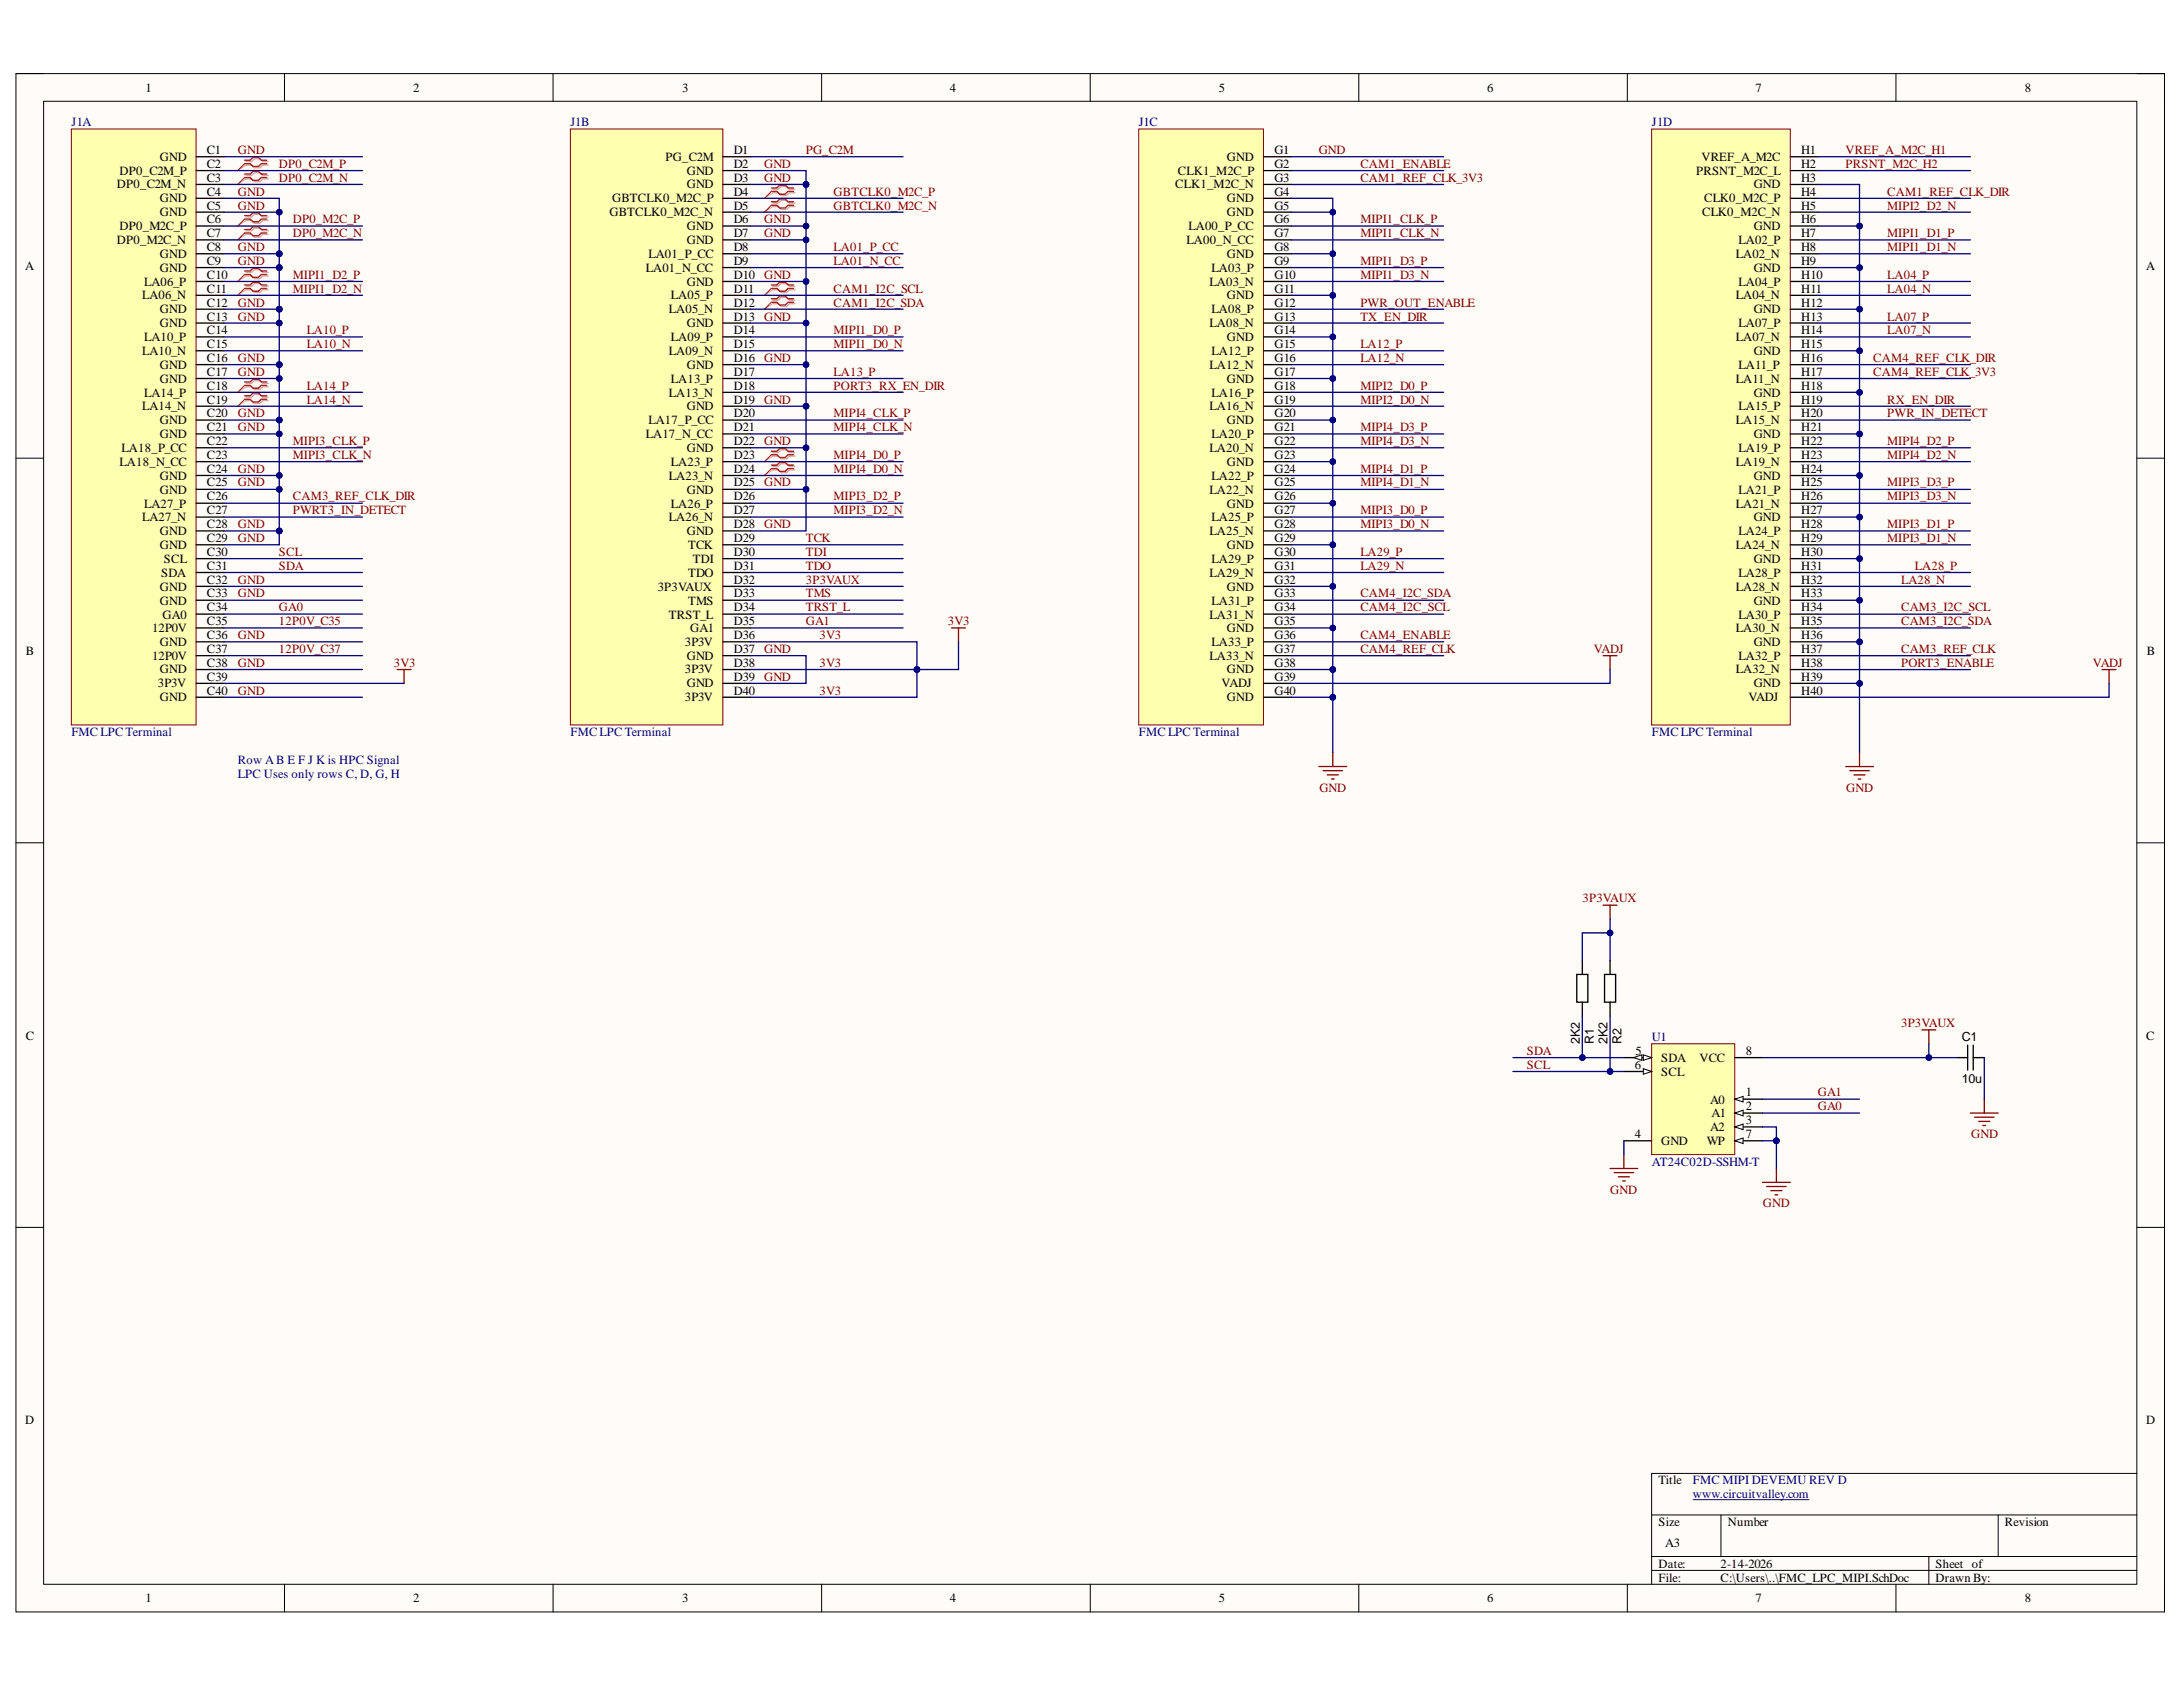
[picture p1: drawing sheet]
<svg xmlns="http://www.w3.org/2000/svg" width="279mm" height="216mm" viewBox="0 0 279 216" stroke-linecap="round" stroke-linejoin="round" font-family="sans-serif">
<defs><g id="words">
<g font-size="1.6">
<text x="18.6" y="11.8">1</text>
<text x="52.9" y="11.8">2</text>
<text x="87.3" y="11.8">3</text>
<text x="121.6" y="11.8">4</text>
<text x="156" y="11.8">5</text>
<text x="190.4" y="11.8">6</text>
<text x="224.7" y="11.8">7</text>
<text x="259.1" y="11.8">8</text>
<text x="15.3" y="22.4">DP0_C2M_P</text>
<text x="20.5" y="20.6">GND</text>
<text x="26.5" y="19.7">C1</text>
<text x="26.5" y="21.5">C2</text>
<text x="26.5" y="23.3">C3</text>
<text x="85.2" y="20.6">PG_C2M</text>
<text x="87.9" y="22.4">GND</text>
<text x="93.9" y="19.7">D1</text>
<text x="93.9" y="21.5">D2</text>
<text x="93.9" y="23.3">D3</text>
<text x="150.8" y="22.4">CLK1_M2C_P</text>
<text x="157" y="20.6">GND</text>
<text x="163.1" y="19.7">G1</text>
<text x="163.1" y="21.5">G2</text>
<text x="163.1" y="23.3">G3</text>
<text x="217.1" y="22.4">PRSNT_M2C_L</text>
<text x="217.8" y="20.6">VREF_A_M2C</text>
<text x="230.5" y="19.7">H1</text>
<text x="230.5" y="21.5">H2</text>
<text x="230.5" y="23.3">H3</text>
<text x="15" y="24.1">DP0_C2M_N</text>
<text x="15.3" y="29.4">DP0_M2C_P</text>
<text x="20.5" y="25.9">GND</text>
<text x="20.5" y="27.7">GND</text>
<text x="26.5" y="25">C4</text>
<text x="26.5" y="26.8">C5</text>
<text x="26.5" y="28.6">C6</text>
<text x="78" y="27.7">GBTCLK0_M2C_N</text>
<text x="78.3" y="25.9">GBTCLK0_M2C_P</text>
<text x="87.9" y="24.1">GND</text>
<text x="87.9" y="29.4">GND</text>
<text x="93.9" y="25">D4</text>
<text x="93.9" y="26.8">D5</text>
<text x="93.9" y="28.6">D6</text>
<text x="150.4" y="24.1">CLK1_M2C_N</text>
<text x="152.1" y="29.4">LA00_P_CC</text>
<text x="157" y="25.9">GND</text>
<text x="157" y="27.7">GND</text>
<text x="163.1" y="25">G4</text>
<text x="163.1" y="26.8">G5</text>
<text x="163.1" y="28.6">G6</text>
<text x="217.9" y="27.7">CLK0_M2C_N</text>
<text x="218.1" y="25.9">CLK0_M2C_P</text>
<text x="224.5" y="24.1">GND</text>
<text x="224.5" y="29.4">GND</text>
<text x="230.5" y="25">H4</text>
<text x="230.5" y="26.8">H5</text>
<text x="230.5" y="28.6">H6</text>
<text x="3.2" y="34.6">A</text>
<text x="15" y="31.2">DP0_M2C_N</text>
<text x="20.5" y="33">GND</text>
<text x="20.5" y="34.8">GND</text>
<text x="26.5" y="30.4">C7</text>
<text x="26.5" y="32.1">C8</text>
<text x="26.5" y="33.9">C9</text>
<text x="26.5" y="35.7">C10</text>
<text x="82.7" y="34.8">LA01_N_CC</text>
<text x="83" y="33">LA01_P_CC</text>
<text x="87.9" y="31.2">GND</text>
<text x="93.9" y="30.4">D7</text>
<text x="93.9" y="32.1">D8</text>
<text x="93.9" y="33.9">D9</text>
<text x="93.9" y="35.7">D10</text>
<text x="151.9" y="31.2">LA00_N_CC</text>
<text x="155.1" y="34.8">LA03_P</text>
<text x="157" y="33">GND</text>
<text x="163.1" y="30.4">G7</text>
<text x="163.1" y="32.1">G8</text>
<text x="163.1" y="33.9">G9</text>
<text x="163.1" y="35.7">G10</text>
<text x="222.2" y="33">LA02_N</text>
<text x="222.5" y="31.2">LA02_P</text>
<text x="224.5" y="34.8">GND</text>
<text x="230.5" y="30.4">H7</text>
<text x="230.5" y="32.1">H8</text>
<text x="230.5" y="33.9">H9</text>
<text x="230.5" y="35.7">H10</text>
<text x="274.7" y="34.6">A</text>
<text x="18.2" y="38.3">LA06_N</text>
<text x="18.4" y="36.5">LA06_P</text>
<text x="20.5" y="40.1">GND</text>
<text x="20.5" y="41.9">GND</text>
<text x="26.5" y="37.5">C11</text>
<text x="26.5" y="39.2">C12</text>
<text x="26.5" y="41">C13</text>
<text x="85.6" y="40.1">LA05_N</text>
<text x="85.9" y="38.3">LA05_P</text>
<text x="87.9" y="36.5">GND</text>
<text x="87.9" y="41.9">GND</text>
<text x="93.9" y="37.5">D11</text>
<text x="93.9" y="39.2">D12</text>
<text x="93.9" y="41">D13</text>
<text x="154.8" y="36.5">LA03_N</text>
<text x="154.8" y="41.9">LA08_N</text>
<text x="155.1" y="40.1">LA08_P</text>
<text x="157" y="38.3">GND</text>
<text x="163.1" y="37.5">G11</text>
<text x="163.1" y="39.2">G12</text>
<text x="163.1" y="41">G13</text>
<text x="222.2" y="38.3">LA04_N</text>
<text x="222.5" y="36.5">LA04_P</text>
<text x="222.5" y="41.9">LA07_P</text>
<text x="224.5" y="40.1">GND</text>
<text x="230.5" y="37.5">H11</text>
<text x="230.5" y="39.2">H12</text>
<text x="230.5" y="41">H13</text>
<text x="18.2" y="45.4">LA10_N</text>
<text x="18.4" y="43.6">LA10_P</text>
<text x="20.5" y="47.2">GND</text>
<text x="26.5" y="42.8">C14</text>
<text x="26.5" y="44.6">C15</text>
<text x="26.5" y="46.4">C16</text>
<text x="85.6" y="45.4">LA09_N</text>
<text x="85.9" y="43.6">LA09_P</text>
<text x="87.9" y="47.2">GND</text>
<text x="93.9" y="42.8">D14</text>
<text x="93.9" y="44.6">D15</text>
<text x="93.9" y="46.4">D16</text>
<text x="154.8" y="47.2">LA12_N</text>
<text x="155.1" y="45.4">LA12_P</text>
<text x="157" y="43.6">GND</text>
<text x="163.1" y="42.8">G14</text>
<text x="163.1" y="44.6">G15</text>
<text x="163.1" y="46.4">G16</text>
<text x="222.2" y="43.6">LA07_N</text>
<text x="222.5" y="47.2">LA11_P</text>
<text x="224.5" y="45.4">GND</text>
<text x="230.5" y="42.8">H14</text>
<text x="230.5" y="44.6">H15</text>
<text x="230.5" y="46.4">H16</text>
<text x="18.2" y="52.5">LA14_N</text>
<text x="18.4" y="50.7">LA14_P</text>
<text x="20.5" y="49">GND</text>
<text x="26.5" y="48.1">C17</text>
<text x="26.5" y="49.9">C18</text>
<text x="26.5" y="51.7">C19</text>
<text x="26.5" y="53.4">C20</text>
<text x="85.6" y="50.7">LA13_N</text>
<text x="85.9" y="49">LA13_P</text>
<text x="87.9" y="52.5">GND</text>
<text x="93.9" y="48.1">D17</text>
<text x="93.9" y="49.9">D18</text>
<text x="93.9" y="51.7">D19</text>
<text x="93.9" y="53.4">D20</text>
<text x="154.8" y="52.5">LA16_N</text>
<text x="155.1" y="50.7">LA16_P</text>
<text x="157" y="49">GND</text>
<text x="163.1" y="48.1">G17</text>
<text x="163.1" y="49.9">G18</text>
<text x="163.1" y="51.7">G19</text>
<text x="163.1" y="53.4">G20</text>
<text x="222.2" y="49">LA11_N</text>
<text x="222.5" y="52.5">LA15_P</text>
<text x="224.5" y="50.7">GND</text>
<text x="230.5" y="48.1">H17</text>
<text x="230.5" y="49.9">H18</text>
<text x="230.5" y="51.7">H19</text>
<text x="230.5" y="53.4">H20</text>
<text x="15.3" y="59.6">LA18_N_CC</text>
<text x="15.6" y="57.9">LA18_P_CC</text>
<text x="20.5" y="54.3">GND</text>
<text x="20.5" y="56.1">GND</text>
<text x="26.5" y="55.1">C21</text>
<text x="26.5" y="56.9">C22</text>
<text x="26.5" y="58.7">C23</text>
<text x="82.7" y="56.1">LA17_N_CC</text>
<text x="83" y="54.3">LA17_P_CC</text>
<text x="85.9" y="59.6">LA23_P</text>
<text x="87.9" y="57.9">GND</text>
<text x="93.9" y="55.1">D21</text>
<text x="93.9" y="56.9">D22</text>
<text x="93.9" y="58.7">D23</text>
<text x="154.8" y="57.9">LA20_N</text>
<text x="155.1" y="56.1">LA20_P</text>
<text x="157" y="54.3">GND</text>
<text x="157" y="59.6">GND</text>
<text x="163.1" y="55.1">G21</text>
<text x="163.1" y="56.9">G22</text>
<text x="163.1" y="58.7">G23</text>
<text x="222.2" y="54.3">LA15_N</text>
<text x="222.2" y="59.6">LA19_N</text>
<text x="222.5" y="57.9">LA19_P</text>
<text x="224.5" y="56.1">GND</text>
<text x="230.5" y="55.1">H21</text>
<text x="230.5" y="56.9">H22</text>
<text x="230.5" y="58.7">H23</text>
<text x="18.4" y="65">LA27_P</text>
<text x="20.5" y="61.4">GND</text>
<text x="20.5" y="63.2">GND</text>
<text x="26.5" y="60.5">C24</text>
<text x="26.5" y="62.3">C25</text>
<text x="26.5" y="64">C26</text>
<text x="26.5" y="65.8">C27</text>
<text x="85.6" y="61.4">LA23_N</text>
<text x="85.9" y="65">LA26_P</text>
<text x="87.9" y="63.2">GND</text>
<text x="93.9" y="60.5">D24</text>
<text x="93.9" y="62.3">D25</text>
<text x="93.9" y="64">D26</text>
<text x="93.9" y="65.8">D27</text>
<text x="154.8" y="63.2">LA22_N</text>
<text x="155.1" y="61.4">LA22_P</text>
<text x="157" y="65">GND</text>
<text x="163.1" y="60.5">G24</text>
<text x="163.1" y="62.3">G25</text>
<text x="163.1" y="64">G26</text>
<text x="163.1" y="65.8">G27</text>
<text x="222.2" y="65">LA21_N</text>
<text x="222.5" y="63.2">LA21_P</text>
<text x="224.5" y="61.4">GND</text>
<text x="230.5" y="60.5">H24</text>
<text x="230.5" y="62.3">H25</text>
<text x="230.5" y="64">H26</text>
<text x="230.5" y="65.8">H27</text>
<text x="18.2" y="66.7">LA27_N</text>
<text x="20.5" y="68.5">GND</text>
<text x="20.5" y="70.3">GND</text>
<text x="26.5" y="67.6">C28</text>
<text x="26.5" y="69.4">C29</text>
<text x="26.5" y="71.1">C30</text>
<text x="85.6" y="66.7">LA26_N</text>
<text x="87.9" y="68.5">GND</text>
<text x="88.1" y="70.3">TCK</text>
<text x="93.9" y="67.6">D28</text>
<text x="93.9" y="69.4">D29</text>
<text x="93.9" y="71.1">D30</text>
<text x="154.8" y="68.5">LA25_N</text>
<text x="155.1" y="66.7">LA25_P</text>
<text x="157" y="70.3">GND</text>
<text x="163.1" y="67.6">G28</text>
<text x="163.1" y="69.4">G29</text>
<text x="163.1" y="71.1">G30</text>
<text x="222.2" y="70.3">LA24_N</text>
<text x="222.5" y="68.5">LA24_P</text>
<text x="224.5" y="66.7">GND</text>
<text x="230.5" y="67.6">H28</text>
<text x="230.5" y="69.4">H29</text>
<text x="230.5" y="71.1">H30</text>
<text x="20.5" y="75.6">GND</text>
<text x="20.5" y="77.4">GND</text>
<text x="20.6" y="73.8">SDA</text>
<text x="21" y="72.1">SCL</text>
<text x="26.5" y="72.9">C31</text>
<text x="26.5" y="74.7">C32</text>
<text x="26.5" y="76.5">C33</text>
<text x="84.2" y="75.6">3P3VAUX</text>
<text x="88.1" y="73.8">TDO</text>
<text x="88.1" y="77.4">TMS</text>
<text x="88.7" y="72.1">TDI</text>
<text x="93.9" y="72.9">D31</text>
<text x="93.9" y="74.7">D32</text>
<text x="93.9" y="76.5">D33</text>
<text x="154.8" y="73.8">LA29_N</text>
<text x="155.1" y="72.1">LA29_P</text>
<text x="155.1" y="77.4">LA31_P</text>
<text x="157" y="75.6">GND</text>
<text x="163.1" y="72.9">G31</text>
<text x="163.1" y="74.7">G32</text>
<text x="163.1" y="76.5">G33</text>
<text x="222.2" y="75.6">LA28_N</text>
<text x="222.5" y="73.8">LA28_P</text>
<text x="224.5" y="72.1">GND</text>
<text x="224.5" y="77.4">GND</text>
<text x="230.5" y="72.9">H31</text>
<text x="230.5" y="74.7">H32</text>
<text x="230.5" y="76.5">H33</text>
<text x="3.3" y="83.8">B</text>
<text x="19.5" y="80.9">12P0V</text>
<text x="20.5" y="82.7">GND</text>
<text x="20.8" y="79.2">GA0</text>
<text x="26.5" y="78.2">C34</text>
<text x="26.5" y="80">C35</text>
<text x="26.5" y="81.8">C36</text>
<text x="26.5" y="83.6">C37</text>
<text x="85.6" y="79.2">TRST_L</text>
<text x="87.6" y="82.7">3P3V</text>
<text x="88.3" y="80.9">GA1</text>
<text x="93.9" y="78.2">D34</text>
<text x="93.9" y="80">D35</text>
<text x="93.9" y="81.8">D36</text>
<text x="93.9" y="83.6">D37</text>
<text x="154.8" y="79.2">LA31_N</text>
<text x="155.1" y="82.7">LA33_P</text>
<text x="157" y="80.9">GND</text>
<text x="163.1" y="78.2">G34</text>
<text x="163.1" y="80">G35</text>
<text x="163.1" y="81.8">G36</text>
<text x="163.1" y="83.6">G37</text>
<text x="222.2" y="80.9">LA30_N</text>
<text x="222.5" y="79.2">LA30_P</text>
<text x="224.5" y="82.7">GND</text>
<text x="230.5" y="78.2">H34</text>
<text x="230.5" y="80">H35</text>
<text x="230.5" y="81.8">H36</text>
<text x="230.5" y="83.6">H37</text>
<text x="274.8" y="83.8">B</text>
<text x="19.5" y="84.4">12P0V</text>
<text x="20.2" y="88">3P3V</text>
<text x="20.5" y="86.2">GND</text>
<text x="20.5" y="89.7">GND</text>
<text x="26.5" y="85.3">C38</text>
<text x="26.5" y="87.1">C39</text>
<text x="26.5" y="88.9">C40</text>
<text x="87.6" y="86.2">3P3V</text>
<text x="87.6" y="89.7">3P3V</text>
<text x="87.9" y="84.4">GND</text>
<text x="87.9" y="88">GND</text>
<text x="93.9" y="85.3">D38</text>
<text x="93.9" y="87.1">D39</text>
<text x="93.9" y="88.9">D40</text>
<text x="154.8" y="84.4">LA33_N</text>
<text x="156.3" y="88">VADJ</text>
<text x="157" y="86.2">GND</text>
<text x="157" y="89.7">GND</text>
<text x="163.1" y="85.3">G38</text>
<text x="163.1" y="87.1">G39</text>
<text x="163.1" y="88.9">G40</text>
<text x="222.2" y="86.2">LA32_N</text>
<text x="222.5" y="84.4">LA32_P</text>
<text x="223.8" y="89.7">VADJ</text>
<text x="224.5" y="88">GND</text>
<text x="230.5" y="85.3">H38</text>
<text x="230.5" y="87.1">H39</text>
<text x="230.5" y="88.9">H40</text>
<text x="3.3" y="133">C</text>
<text x="202.2" y="133.6" transform="rotate(-90 202.2 133.6)">2K2</text>
<text x="204" y="133.6" transform="rotate(-90 204 133.6)">R1</text>
<text x="205.8" y="133.6" transform="rotate(-90 205.8 133.6)">2K2</text>
<text x="207.5" y="133.6" transform="rotate(-90 207.5 133.6)">R2</text>
<text x="209.2" y="136.8">6</text>
<text x="209.3" y="135">5</text>
<text x="212.6" y="135.9">SDA</text>
<text x="212.6" y="137.7">SCL</text>
<text x="217.5" y="135.9">VCC</text>
<text x="223.4" y="135">8</text>
<text x="251.1" y="133.2">C1</text>
<text x="274.7" y="133">C</text>
<text x="218.9" y="141.3">A0</text>
<text x="219" y="142.9">A1</text>
<text x="223.4" y="143.9">3</text>
<text x="223.4" y="142.1">2</text>
<text x="223.4" y="140.3">1</text>
<text x="251.1" y="138.5">10u</text>
<text x="209.2" y="145.6">4</text>
<text x="212.6" y="146.5">GND</text>
<text x="218.4" y="146.5">WP</text>
<text x="218.9" y="144.7">A2</text>
<text x="223.4" y="145.6">7</text>
<text x="3.2" y="182.2">D</text>
<text x="274.7" y="182.2">D</text>
<text x="212.3" y="190">Title</text>
<text x="212.3" y="195.3">Size</text>
<text x="221.2" y="195.3">Number</text>
<text x="256.6" y="195.3">Revision</text>
<text x="212.3" y="200.6">Date:</text>
<text x="212.3" y="202.4">File:</text>
<text x="213.1" y="198">A3</text>
<text x="220.2" y="200.6">2-14-2026</text>
<text x="220.2" y="202.4">C:\Users\..\FMC_LPC_MIPI.SchDoc</text>
<text x="247.7" y="200.6">Sheet of</text>
<text x="247.7" y="202.4">Drawn By:</text>
<text x="18.6" y="205">1</text>
<text x="52.9" y="205">2</text>
<text x="87.3" y="205">3</text>
<text x="121.6" y="205">4</text>
<text x="156" y="205">5</text>
<text x="190.4" y="205">6</text>
<text x="224.7" y="205">7</text>
<text x="259.1" y="205">8</text>
</g>
<g font-size="1.6" fill="#000080">
<text x="9.1" y="16.2">J1A</text>
<text x="73" y="16.2">J1B</text>
<text x="145.8" y="16.2">J1C</text>
<text x="211.4" y="16.2">J1D</text>
<text x="9.1" y="94.2">FMCLPC Terminal</text>
<text x="73" y="94.2">FMCLPC Terminal</text>
<text x="145.8" y="94.2">FMCLPC Terminal</text>
<text x="211.4" y="94.2">FMCLPC Terminal</text>
<text x="30.5" y="97.8">Row A B E F J K is HPC Signal</text>
<text x="30.5" y="99.6">LPC Uses only rows C, D, G, H</text>
<text x="211.4" y="133.2">U1</text>
<text x="211.4" y="149.2">AT24C02D-SSHM-T</text>
<text x="216.7" y="190">FMC MIPI DEVEMU REV D</text>
<text x="216.7" y="191.7">www.circuitvalley.com</text>
</g>
<g font-size="1.6" fill="#800000">
<text x="30.5" y="19.7">GND</text>
<text x="35.7" y="21.5">DP0_C2M_P</text>
<text x="35.7" y="23.3">DP0_C2M_N</text>
<text x="97.8" y="21.5">GND</text>
<text x="97.8" y="23.3">GND</text>
<text x="103.1" y="19.7">PG_C2M</text>
<text x="168.8" y="19.7">GND</text>
<text x="174.1" y="21.5">CAM1_ENABLE</text>
<text x="174.1" y="23.3">CAM1_REF_CLK_3V3</text>
<text x="236.2" y="19.7">VREF_A_M2C_H1</text>
<text x="236.2" y="21.5">PRSNT_M2C_H2</text>
<text x="30.5" y="25">GND</text>
<text x="30.5" y="26.8">GND</text>
<text x="37.5" y="28.6">DP0_M2C_P</text>
<text x="97.8" y="28.6">GND</text>
<text x="106.7" y="25">GBTCLK0_M2C_P</text>
<text x="106.7" y="26.8">GBTCLK0_M2C_N</text>
<text x="174.1" y="28.6">MIPI1_CLK_P</text>
<text x="241.5" y="26.8">MIPI2_D2_N</text>
<text x="241.5" y="25">CAM1_REF_CLK_DIR</text>
<text x="30.5" y="32.1">GND</text>
<text x="30.5" y="33.9">GND</text>
<text x="37.5" y="30.4">DP0_M2C_N</text>
<text x="37.5" y="35.7">MIPI1_D2_P</text>
<text x="97.8" y="30.4">GND</text>
<text x="97.8" y="35.7">GND</text>
<text x="106.7" y="32.1">LA01_P_CC</text>
<text x="106.7" y="33.9">LA01_N_CC</text>
<text x="174.1" y="30.4">MIPI1_CLK_N</text>
<text x="174.1" y="33.9">MIPI1_D3_P</text>
<text x="174.1" y="35.7">MIPI1_D3_N</text>
<text x="241.5" y="30.4">MIPI1_D1_P</text>
<text x="241.5" y="32.1">MIPI1_D1_N</text>
<text x="241.5" y="35.7">LA04_P</text>
<text x="30.5" y="39.2">GND</text>
<text x="30.5" y="41">GND</text>
<text x="37.5" y="37.5">MIPI1_D2_N</text>
<text x="97.8" y="41">GND</text>
<text x="106.7" y="37.5">CAM1_I2C_SCL</text>
<text x="106.7" y="39.2">CAM1_I2C_SDA</text>
<text x="174.1" y="39.2">PWR_OUT_ENABLE</text>
<text x="174.1" y="41">TX_EN_DIR</text>
<text x="241.5" y="37.5">LA04_N</text>
<text x="241.5" y="41">LA07_P</text>
<text x="30.5" y="46.4">GND</text>
<text x="39.3" y="42.8">LA10_P</text>
<text x="39.3" y="44.6">LA10_N</text>
<text x="97.8" y="46.4">GND</text>
<text x="106.7" y="42.8">MIPI1_D0_P</text>
<text x="106.7" y="44.6">MIPI1_D0_N</text>
<text x="174.1" y="44.6">LA12_P</text>
<text x="174.1" y="46.4">LA12_N</text>
<text x="239.8" y="46.4">CAM4_REF_CLK_DIR</text>
<text x="241.5" y="42.8">LA07_N</text>
<text x="30.5" y="48.1">GND</text>
<text x="30.5" y="53.4">GND</text>
<text x="39.3" y="49.9">LA14_P</text>
<text x="39.3" y="51.7">LA14_N</text>
<text x="97.8" y="51.7">GND</text>
<text x="106.7" y="53.4">MIPI4_CLK_P</text>
<text x="106.7" y="49.9">PORT3_RX_EN_DIR</text>
<text x="106.7" y="48.1">LA13_P</text>
<text x="174.1" y="49.9">MIPI2_D0_P</text>
<text x="174.1" y="51.7">MIPI2_D0_N</text>
<text x="239.8" y="48.1">CAM4_REF_CLK_3V3</text>
<text x="241.5" y="53.4">PWR_IN_DETECT</text>
<text x="241.5" y="51.7">RX_EN_DIR</text>
<text x="30.5" y="55.1">GND</text>
<text x="37.5" y="56.9">MIPI3_CLK_P</text>
<text x="37.5" y="58.7">MIPI3_CLK_N</text>
<text x="97.8" y="56.9">GND</text>
<text x="106.7" y="55.1">MIPI4_CLK_N</text>
<text x="106.7" y="58.7">MIPI4_D0_P</text>
<text x="174.1" y="55.1">MIPI4_D3_P</text>
<text x="174.1" y="56.9">MIPI4_D3_N</text>
<text x="241.5" y="56.9">MIPI4_D2_P</text>
<text x="241.5" y="58.7">MIPI4_D2_N</text>
<text x="30.5" y="60.5">GND</text>
<text x="30.5" y="62.3">GND</text>
<text x="37.5" y="65.8">PWRT3_IN_DETECT</text>
<text x="37.5" y="64">CAM3_REF_CLK_DIR</text>
<text x="97.8" y="62.3">GND</text>
<text x="106.7" y="60.5">MIPI4_D0_N</text>
<text x="106.7" y="64">MIPI3_D2_P</text>
<text x="106.7" y="65.8">MIPI3_D2_N</text>
<text x="174.1" y="60.5">MIPI4_D1_P</text>
<text x="174.1" y="62.3">MIPI4_D1_N</text>
<text x="174.1" y="65.8">MIPI3_D0_P</text>
<text x="241.5" y="62.3">MIPI3_D3_P</text>
<text x="241.5" y="64">MIPI3_D3_N</text>
<text x="30.5" y="67.6">GND</text>
<text x="30.5" y="69.4">GND</text>
<text x="35.7" y="71.1">SCL</text>
<text x="97.8" y="67.6">GND</text>
<text x="103.1" y="69.4">TCK</text>
<text x="103.1" y="71.1">TDI</text>
<text x="174.1" y="67.6">MIPI3_D0_N</text>
<text x="174.1" y="71.1">LA29_P</text>
<text x="241.5" y="67.6">MIPI3_D1_P</text>
<text x="241.5" y="69.4">MIPI3_D1_N</text>
<text x="30.5" y="74.7">GND</text>
<text x="30.5" y="76.5">GND</text>
<text x="35.7" y="72.9">SDA</text>
<text x="103.1" y="72.9">TDO</text>
<text x="103.1" y="74.7">3P3VAUX</text>
<text x="103.1" y="76.5">TMS</text>
<text x="174.1" y="72.9">LA29_N</text>
<text x="174.1" y="76.5">CAM4_I2C_SDA</text>
<text x="243.3" y="74.7">LA28_N</text>
<text x="245.1" y="72.9">LA28_P</text>
<text x="30.5" y="81.8">GND</text>
<text x="35.7" y="78.2">GA0</text>
<text x="35.7" y="80">12P0V_C35</text>
<text x="35.7" y="83.6">12P0V_C37</text>
<text x="97.8" y="83.6">GND</text>
<text x="103.1" y="78.2">TRST_L</text>
<text x="103.1" y="80">GA1</text>
<text x="104.9" y="81.8">3V3</text>
<text x="121.3" y="80">3V3</text>
<text x="174.1" y="78.2">CAM4_I2C_SCL</text>
<text x="174.1" y="81.8">CAM4_ENABLE</text>
<text x="174.1" y="83.6">CAM4_REF_CLK</text>
<text x="204" y="83.6">VADJ</text>
<text x="243.3" y="80">CAM3_I2C_SDA</text>
<text x="243.3" y="83.6">CAM3_REF_CLK</text>
<text x="243.3" y="78.2">CAM3_I2C_SCL</text>
<text x="30.5" y="85.3">GND</text>
<text x="30.5" y="88.9">GND</text>
<text x="50.4" y="85.3">3V3</text>
<text x="97.8" y="87.1">GND</text>
<text x="104.9" y="85.3">3V3</text>
<text x="104.9" y="88.9">3V3</text>
<text x="243.3" y="85.3">PORT3_ENABLE</text>
<text x="267.9" y="85.3">VADJ</text>
<text x="168.9" y="101.3">GND</text>
<text x="236.3" y="101.3">GND</text>
<text x="202.5" y="115.5">3P3VAUX</text>
<text x="243.3" y="131.4">3P3VAUX</text>
<text x="195.4" y="135">SDA</text>
<text x="195.4" y="136.8">SCL</text>
<text x="232.7" y="140.3">GA1</text>
<text x="232.7" y="142.1">GA0</text>
<text x="252.3" y="145.6">GND</text>
<text x="206.1" y="152.8">GND</text>
<text x="225.6" y="154.5">GND</text>
</g>
</g></defs>
<path d="M2 9.4h275v196.9h-275z" fill-rule="evenodd" fill="#fffcf8"/>
<path d="M2 9.4h275v196.9h-275z" fill="none" stroke="#000" stroke-width=".13"/>
<path d="M5.6 13h267.9v189.8h-267.9z" fill-rule="evenodd" fill="#fffcf8"/>
<g fill="none" stroke="#000" stroke-width=".13">
<path d="M2 9.4h3.6M5.6 13h267.9v189.8h-267.9zM36.4 9.4v3.6M70.8 9.4v3.6M105.2 9.4v3.6M139.5 9.4v3.6M173.9 9.4v3.6M208.3 9.4v3.6M242.7 9.4v3.6M273.5 9.4h3.5v3.6M2 58.6h3.6M273.5 58.6h3.5"/>
<path d="M2 107.9h3.6M273.5 107.9h3.5M2 157.1h3.6M273.5 157.1h3.5M211.4 193.9h62.1M211.4 199.2h62.1M220.3 193.9v5.3M246.9 199.2v3.6M255.7 193.9v5.3M273.5 188.6h-62.1v14.2M36.4 202.8v3.5M70.8 202.8v3.5"/>
<path d="M105.2 202.8v3.5M139.5 202.8v3.5M173.9 202.8v3.5M208.3 202.8v3.5M211.4 201h62.1M242.7 202.8v3.5M277 202.8v3.5"/>
</g>
<g fill="none" stroke="#d0a19e" stroke-width=".17">
<path d="M31.5 20.7h.7l.4-.4h.7l.3 .4h.7M31.5 21.1h.7l.4 .4h.7l.3-.4h.7M31.5 22.5h.7l.4-.4h.7l.3 .4h.7M31.5 22.9h.7l.4 .3h.7l.3-.3h.7M31.5 27.8h.7l.4-.4h.7l.3 .4h.7M31.5 28.2h.7l.4 .4h.7l.3-.4h.7M31.5 29.5h.7l.4-.3h.7l.3 .3h.7M31.5 30h.7l.4 .3h.7l.3-.3h.7M31.5 34.9h.7l.4-.4h.7l.3 .4h.7M31.5 35.3h.7l.4 .4h.7l.3-.4h.7M31.5 36.6h.7l.4-.3h.7l.3 .3h.7M31.5 37.1h.7l.4 .3h.7l.3-.3h.7"/>
<path d="M98.9 24.2h.7l.4-.3h.7l.3 .3h.7M98.9 24.7h.7l.4 .3h.7l.3-.3h.7M98.9 26h.7l.4-.4h.7l.3 .4h.7M98.9 26.4h.7l.4 .4h.7l.3-.4h.7M98.9 36.6h.7l.4-.3h.7l.3 .3h.7M98.9 37.1h.7l.4 .3h.7l.3-.3h.7M98.9 38.4h.7l.4-.3h.7l.3 .3h.7M98.9 38.9h.7l.4 .3h.7l.3-.3h.7M31.5 49.1h.7l.4-.4h.7l.3 .4h.7M31.5 49.5h.7l.4 .4h.7l.3-.4h.7M31.5 50.8h.7l.4-.3h.7l.3 .3h.7M31.5 51.3h.7l.4 .3h.7l.3-.3h.7"/>
</g>
<path d="M31.5 21.1l-1.1 .7M31.5 22.9l-1.1 .7M31.5 28.2l-1.1 .7M31.5 30l-1.1 .7M31.5 35.3l-1.1 .7M31.5 37.1l-1.1 .7M98.9 24.7l-1.1 .7M98.9 26.4l-1.1 .8M98.9 37.1l-1.1 .7M98.9 38.9l-1.1 .7M31.5 49.5l-1.1 .7M31.5 51.3l-1.1 .7" fill="none" stroke="#d0a19e" stroke-width=".13"/>
<g fill="none" stroke="#f00" stroke-width=".17">
<path d="M31.3 20.5h.7l.4-.4h.7l.3 .4h.7M31.3 20.9h.7l.4 .4h.7l.3-.4h.7M31.3 22.3h.7l.4-.4h.7l.3 .4h.7M31.3 22.7h.7l.4 .4h.7l.3-.4h.7M31.3 27.6h.7l.4-.4h.7l.3 .4h.7M31.3 28h.7l.4 .4h.7l.3-.4h.7M31.3 29.4h.7l.4-.4h.7l.3 .4h.7M31.3 29.8h.7l.4 .4h.7l.3-.4h.7M31.3 34.7h.7l.4-.4h.7l.3 .4h.7M31.3 35.1h.7l.4 .4h.7l.3-.4h.7M31.3 36.5h.7l.4-.4h.7l.3 .4h.7M31.3 36.9h.7l.4 .4h.7l.3-.4h.7"/>
<path d="M98.7 24h.7l.4-.3h.7l.4 .3h.7M98.7 24.5h.7l.4 .3h.7l.4-.3h.7M98.7 25.8h.7l.4-.3h.7l.4 .3h.7M98.7 26.3h.7l.4 .3h.7l.4-.3h.7M98.7 36.5h.7l.4-.4h.7l.4 .4h.7M98.7 36.9h.7l.4 .4h.7l.4-.4h.7M98.7 38.2h.7l.4-.3h.7l.4 .3h.7M98.7 38.7h.7l.4 .3h.7l.4-.3h.7M31.3 48.9h.7l.4-.4h.7l.3 .4h.7M31.3 49.3h.7l.4 .4h.7l.3-.4h.7M31.3 50.7h.7l.4-.4h.7l.3 .4h.7M31.3 51.1h.7l.4 .4h.7l.3-.4h.7"/>
</g>
<path d="M31.3 20.9l-.9 .9M31.3 22.7l-.9 .9M31.3 28l-.9 .9M31.3 29.8l-.9 .9M31.3 35.1l-.9 .9M31.3 36.9l-.9 .9M98.7 24.5l-.9 .9M98.7 26.3l-.9 .9M98.7 36.9l-.9 .9M98.7 38.7l-.9 .9M31.3 49.3l-.9 .9M31.3 51.1l-.9 .9" fill="none" stroke="#f00" stroke-width=".13"/>
<path d="M9.1 16.5h16v76.3h-16z" fill-rule="evenodd" fill="#ffffb0"/>
<path d="M9.1 16.5h16v76.3h-16z" fill="none" stroke="#800000" stroke-width=".13"/>
<g fill="none" stroke="#000" stroke-width=".17">
<path d="M25.1 20.1h3.5M25.1 21.8h3.5M25.1 23.6h3.5M25.1 25.4h3.5M25.1 27.2h3.5M25.1 28.9h3.5M25.1 30.7h3.5M25.1 32.5h3.5M25.1 34.2h3.5M25.1 36h3.5M25.1 37.8h3.5M25.1 39.6h3.5"/>
<path d="M25.1 41.3h3.5M25.1 43.1h3.5M25.1 44.9h3.5M25.1 46.7h3.5M25.1 48.4h3.5M25.1 50.2h3.5M25.1 52h3.5M25.1 53.8h3.5M25.1 55.5h3.5M25.1 57.3h3.5M25.1 59.1h3.5M25.1 60.9h3.5"/>
<path d="M25.1 62.6h3.5M25.1 64.4h3.5M25.1 66.2h3.5M25.1 67.9h3.5M25.1 69.7h3.5M25.1 71.5h3.5M25.1 73.3h3.5M25.1 75h3.5M25.1 76.8h3.5M25.1 78.6h3.5M25.1 80.4h3.5M25.1 82.1h3.5"/>
<path d="M25.1 83.9h3.5M25.1 85.7h3.5M25.1 87.5h3.5M25.1 89.2h3.5"/>
</g>
<path d="M211.4 16.5h17.7v76.3h-17.7z" fill-rule="evenodd" fill="#ffffb0"/>
<path d="M211.4 16.5h17.7v76.3h-17.7z" fill="none" stroke="#800000" stroke-width=".13"/>
<g fill="none" stroke="#000" stroke-width=".17">
<path d="M229.1 20.1h3.6M229.1 21.8h3.6M229.1 23.6h3.6M229.1 25.4h3.6M229.1 27.2h3.6M229.1 28.9h3.6M229.1 30.7h3.6M229.1 32.5h3.6M229.1 34.2h3.6M229.1 36h3.6M229.1 37.8h3.6M229.1 39.6h3.6"/>
<path d="M229.1 41.3h3.6M229.1 43.1h3.6M229.1 44.9h3.6M229.1 46.7h3.6M229.1 48.4h3.6M229.1 50.2h3.6M229.1 52h3.6M229.1 53.8h3.6M229.1 55.5h3.6M229.1 57.3h3.6M229.1 59.1h3.6M229.1 60.9h3.6"/>
<path d="M229.1 62.6h3.6M229.1 64.4h3.6M229.1 66.2h3.6M229.1 68h3.6M229.1 69.7h3.6M229.1 71.5h3.6M229.1 73.3h3.6M229.1 75h3.6M229.1 76.8h3.6M229.1 78.6h3.6M229.1 80.4h3.6M229.1 82.1h3.6"/>
<path d="M229.1 83.9h3.6M229.1 85.7h3.6M229.1 87.5h3.6M229.1 89.2h3.6"/>
</g>
<path d="M73 16.5h19.5v76.3h-19.5z" fill-rule="evenodd" fill="#ffffb0"/>
<path d="M73 16.5h19.5v76.3h-19.5z" fill="none" stroke="#800000" stroke-width=".13"/>
<g fill="none" stroke="#000" stroke-width=".17">
<path d="M92.5 20.1h3.6M92.5 21.8h3.6M92.5 23.6h3.6M92.5 25.4h3.6M92.5 27.2h3.6M92.5 28.9h3.6M92.5 30.7h3.6M92.5 32.5h3.6M92.5 34.2h3.6M92.5 36h3.6M92.5 37.8h3.6M92.5 39.6h3.6"/>
<path d="M92.5 41.3h3.6M92.5 43.1h3.6M92.5 44.9h3.6M92.5 46.7h3.6M92.5 48.4h3.6M92.5 50.2h3.6M92.5 52h3.6M92.5 53.8h3.6M92.5 55.5h3.6M92.5 57.3h3.6M92.5 59.1h3.6M92.5 60.9h3.6"/>
<path d="M92.5 62.6h3.6M92.5 64.4h3.6M92.5 66.2h3.6M92.5 67.9h3.6M92.5 69.7h3.6M92.5 71.5h3.6M92.5 73.3h3.6M92.5 75h3.6M92.5 76.8h3.6M92.5 78.6h3.6M92.5 80.4h3.6M92.5 82.1h3.6"/>
<path d="M92.5 83.9h3.6M92.5 85.7h3.6M92.5 87.5h3.6M92.5 89.2h3.6"/>
</g>
<path d="M145.7 16.5h16v76.3h-16z" fill-rule="evenodd" fill="#ffffb0"/>
<path d="M145.7 16.5h16v76.3h-16z" fill="none" stroke="#800000" stroke-width=".13"/>
<g fill="none" stroke="#000" stroke-width=".17">
<path d="M161.7 20.1h3.6M161.7 21.8h3.6M161.7 23.6h3.6M161.7 25.4h3.6M161.7 27.2h3.6M161.7 28.9h3.6M161.7 30.7h3.6M161.7 32.5h3.6M161.7 34.2h3.6M161.7 36h3.6M161.7 37.8h3.6M161.7 39.6h3.6"/>
<path d="M161.7 41.3h3.6M161.7 43.1h3.6M161.7 44.9h3.6M161.7 46.7h3.6M161.7 48.4h3.6M161.7 50.2h3.6M161.7 52h3.6M161.7 53.8h3.6M161.7 55.5h3.6M161.7 57.3h3.6M161.7 59.1h3.6M161.7 60.9h3.6"/>
<path d="M161.7 62.6h3.6M161.7 64.4h3.6M161.7 66.2h3.6M161.7 67.9h3.6M161.7 69.7h3.6M161.7 71.5h3.6M161.7 73.3h3.6M161.7 75h3.6M161.7 76.8h3.6M161.7 78.6h3.6M161.7 80.4h3.6M161.7 82.1h3.6"/>
<path d="M161.7 83.9h3.6M161.7 85.7h3.6M161.7 87.5h3.6M161.7 89.2h3.6M201.8 124.7h1.4v3.6h-1.4zM202.5 122.9v1.8M202.5 128.3v1.7M205.4 124.7h1.4v3.6h-1.4zM206.1 122.9v1.8M206.1 128.3v1.7M250.4 135.4h1.4M251.8 133.8v3.1"/>
<path d="M252.6 135.4h1.4M252.6 133.8v3.1"/>
</g>
<path d="M98.9 57.9h.7l.4-.3h.7l.3 .3h.7M98.9 58.4h.7l.4 .3h.7l.3-.3h.7M98.9 59.7h.7l.4-.4h.7l.3 .4h.7M98.9 60.1h.7l.4 .4h.7l.3-.4h.7" fill="none" stroke="#d0a19e" stroke-width=".17"/>
<path d="M98.9 58.4l-1.1 .7M98.9 60.1l-1.1 .8" fill="none" stroke="#d0a19e" stroke-width=".13"/>
<path d="M98.7 57.7h.7l.4-.3h.7l.4 .3h.7M98.7 58.2h.7l.4 .3h.7l.4-.3h.7M98.7 59.5h.7l.4-.3h.7l.4 .3h.7M98.7 60h.7l.4 .3h.7l.4-.3h.7" fill="none" stroke="#f00" stroke-width=".17"/>
<path d="M98.7 58.2l-.9 .9M98.7 60l-.9 .9" fill="none" stroke="#f00" stroke-width=".13"/>
<g fill="none" stroke="#800000" stroke-width=".17">
<path d="M50.8 85.7h1.8M51.7 85.7v1.8M121.8 80.4h1.8M122.7 80.4v1.7M168.8 98.1h3.6M169.3 98.6h2.5M169.9 99.2h1.4M170.4 99.7h.4M170.6 96.3v1.8M205.2 83.9h1.8M206.1 83.9v1.8M236.2 98.1h3.6"/>
<path d="M236.8 98.6h2.4M237.3 99.2h1.4M237.8 99.7h.4M238 96.3v1.8M269 85.7h1.8M269.9 85.7v1.8M205.2 115.8h1.8M206.1 115.8v1.8M246 131.8h1.8M246.9 131.8v1.8M252.2 142.4h3.5M252.7 143h2.5"/>
<path d="M253.3 143.5h1.4M253.8 144h.3M254 140.7v1.7"/>
</g>
<path d="M211.4 133.6h10.6v14.2h-10.6z" fill-rule="evenodd" fill="#ffffb0"/>
<path d="M211.4 133.6h10.6v14.2h-10.6z" fill="none" stroke="#800000" stroke-width=".13"/>
<path d="M222 144.2h3.6" fill="none" stroke="#000" stroke-width=".17"/>
<path d="M222 144.2l1.1-.3v.7z" fill="#f8fcff"/>
<path d="M222 144.2l1.1-.3v.7z" fill="none" stroke="#000" stroke-width=".13"/>
<path d="M207.8 135.4h3.6M207.8 146h3.6" fill="none" stroke="#000" stroke-width=".17"/>
<path d="M210.3 135l1.1 .4-1.1 .3z" fill="#f8fcff"/>
<path d="M210.3 135l1.1 .4-1.1 .3z" fill="none" stroke="#000" stroke-width=".13"/>
<path d="M209.1 135.4l1-.4v.7z" fill="#f8fcff"/>
<path d="M209.1 135.4l1-.4v.7z" fill="none" stroke="#000" stroke-width=".13"/>
<path d="M207.8 137.1h3.6" fill="none" stroke="#000" stroke-width=".17"/>
<path d="M210.3 136.8l1.1 .3-1.1 .4z" fill="#f8fcff"/>
<path d="M210.3 136.8l1.1 .3-1.1 .4z" fill="none" stroke="#000" stroke-width=".13"/>
<path d="M222 146h3.6" fill="none" stroke="#000" stroke-width=".17"/>
<path d="M222 146l1.1-.4v.7z" fill="#f8fcff"/>
<path d="M222 146l1.1-.4v.7z" fill="none" stroke="#000" stroke-width=".13"/>
<path d="M222 135.4h3.6M222 142.4h3.6" fill="none" stroke="#000" stroke-width=".17"/>
<path d="M222 142.4l1.1-.3v.7z" fill="#f8fcff"/>
<path d="M222 142.4l1.1-.3v.7z" fill="none" stroke="#000" stroke-width=".13"/>
<path d="M222 140.7h3.6" fill="none" stroke="#000" stroke-width=".17"/>
<path d="M222 140.7l1.1-.4v.7z" fill="#f8fcff"/>
<path d="M222 140.7l1.1-.4v.7z" fill="none" stroke="#000" stroke-width=".13"/>
<path d="M206.1 149.5h3.5M206.6 150.1h2.5M207.1 150.6h1.4M207.7 151.1h.3M207.8 147.8v1.7M225.6 151.3h3.5M226.1 151.8h2.5M226.7 152.4h1.4M227.2 152.9h.3M227.4 149.5v1.8" fill="none" stroke="#800000" stroke-width=".17"/>
<path d="M216.7 191.9h14.8" fill="none" stroke="#000080" stroke-width=".13"/>
<path d="M28.6 20.1h17.8M28.6 21.8h17.8M96.1 20.1h19.5M96.1 23.6h7.1M165.3 20.1h19.5M165.3 21.8h19.5M165.3 23.6h19.5M232.7 20.1h19.5M232.7 21.8h19.5" fill="none" stroke="#000080" stroke-width=".17"/>
<circle cx="103.2" cy="23.6" r=".35" fill="#000080"/>
<circle cx="103.2" cy="23.6" r=".35" fill="none" stroke="#000080" stroke-width=".13"/>
<path d="M103.2 23.6v5.3h-7.1" fill="none" stroke="#000080" stroke-width=".17"/>
<circle cx="103.2" cy="23.6" r=".35" fill="#000080"/>
<circle cx="103.2" cy="23.6" r=".35" fill="none" stroke="#000080" stroke-width=".13"/>
<circle cx="103.2" cy="28.9" r=".35" fill="#000080"/>
<circle cx="103.2" cy="28.9" r=".35" fill="none" stroke="#000080" stroke-width=".13"/>
<path d="M96.1 21.8h7.1v1.8" fill="none" stroke="#000080" stroke-width=".17"/>
<circle cx="103.2" cy="23.6" r=".35" fill="#000080"/>
<circle cx="103.2" cy="23.6" r=".35" fill="none" stroke="#000080" stroke-width=".13"/>
<path d="M28.6 23.6h17.8M96.1 25.4h19.5M165.3 25.4h5.3v1.8" fill="none" stroke="#000080" stroke-width=".17"/>
<circle cx="170.6" cy="27.2" r=".35" fill="#000080"/>
<circle cx="170.6" cy="27.2" r=".35" fill="none" stroke="#000080" stroke-width=".13"/>
<path d="M28.6 27.2h7.1M96.1 27.2h19.5M232.7 25.4h19.5M232.7 27.2h19.5" fill="none" stroke="#000080" stroke-width=".17"/>
<circle cx="35.7" cy="27.2" r=".35" fill="#000080"/>
<circle cx="35.7" cy="27.2" r=".35" fill="none" stroke="#000080" stroke-width=".13"/>
<path d="M103.2 28.9v1.8h-7.1" fill="none" stroke="#000080" stroke-width=".17"/>
<circle cx="103.2" cy="28.9" r=".35" fill="#000080"/>
<circle cx="103.2" cy="28.9" r=".35" fill="none" stroke="#000080" stroke-width=".13"/>
<circle cx="103.2" cy="30.7" r=".35" fill="#000080"/>
<circle cx="103.2" cy="30.7" r=".35" fill="none" stroke="#000080" stroke-width=".13"/>
<path d="M232.7 28.9h5.3" fill="none" stroke="#000080" stroke-width=".17"/>
<circle cx="238" cy="28.9" r=".35" fill="#000080"/>
<circle cx="238" cy="28.9" r=".35" fill="none" stroke="#000080" stroke-width=".13"/>
<path d="M28.6 28.9h17.8M103.2 30.7v5.3h-7.1M165.3 28.9h19.5" fill="none" stroke="#000080" stroke-width=".17"/>
<circle cx="103.2" cy="30.7" r=".35" fill="#000080"/>
<circle cx="103.2" cy="30.7" r=".35" fill="none" stroke="#000080" stroke-width=".13"/>
<circle cx="103.2" cy="36" r=".35" fill="#000080"/>
<circle cx="103.2" cy="36" r=".35" fill="none" stroke="#000080" stroke-width=".13"/>
<path d="M28.6 30.7h17.8M35.7 32.5v1.7M165.3 30.7h19.5M232.7 30.7h19.5" fill="none" stroke="#000080" stroke-width=".17"/>
<circle cx="35.7" cy="32.5" r=".35" fill="#000080"/>
<circle cx="35.7" cy="32.5" r=".35" fill="none" stroke="#000080" stroke-width=".13"/>
<circle cx="35.7" cy="34.2" r=".36" fill="#000080"/>
<circle cx="35.7" cy="34.2" r=".36" fill="none" stroke="#000080" stroke-width=".13"/>
<path d="M165.3 32.5h5.3" fill="none" stroke="#000080" stroke-width=".17"/>
<circle cx="170.6" cy="32.5" r=".35" fill="#000080"/>
<circle cx="170.6" cy="32.5" r=".35" fill="none" stroke="#000080" stroke-width=".13"/>
<path d="M28.6 32.5h7.1" fill="none" stroke="#000080" stroke-width=".17"/>
<circle cx="35.7" cy="32.5" r=".35" fill="#000080"/>
<circle cx="35.7" cy="32.5" r=".35" fill="none" stroke="#000080" stroke-width=".13"/>
<path d="M28.6 25.4h7.1v7.1M232.7 32.5h19.5" fill="none" stroke="#000080" stroke-width=".17"/>
<circle cx="35.7" cy="32.5" r=".35" fill="#000080"/>
<circle cx="35.7" cy="32.5" r=".35" fill="none" stroke="#000080" stroke-width=".13"/>
<circle cx="35.7" cy="27.2" r=".35" fill="#000080"/>
<circle cx="35.7" cy="27.2" r=".35" fill="none" stroke="#000080" stroke-width=".13"/>
<path d="M35.7 34.2v5.4M96.1 32.5h19.5" fill="none" stroke="#000080" stroke-width=".17"/>
<circle cx="35.7" cy="34.2" r=".36" fill="#000080"/>
<circle cx="35.7" cy="34.2" r=".36" fill="none" stroke="#000080" stroke-width=".13"/>
<circle cx="35.7" cy="39.6" r=".35" fill="#000080"/>
<circle cx="35.7" cy="39.6" r=".35" fill="none" stroke="#000080" stroke-width=".13"/>
<path d="M28.6 34.2h7.1" fill="none" stroke="#000080" stroke-width=".17"/>
<circle cx="35.7" cy="34.2" r=".36" fill="#000080"/>
<circle cx="35.7" cy="34.2" r=".36" fill="none" stroke="#000080" stroke-width=".13"/>
<path d="M232.7 34.2h5.3" fill="none" stroke="#000080" stroke-width=".17"/>
<circle cx="238" cy="34.3" r=".35" fill="#000080"/>
<circle cx="238" cy="34.3" r=".35" fill="none" stroke="#000080" stroke-width=".13"/>
<path d="M28.6 36h17.8M96.1 34.2h19.5M165.3 34.2h19.5M165.3 36h19.5M165.3 37.8h5.3M232.7 36h19.5" fill="none" stroke="#000080" stroke-width=".17"/>
<circle cx="170.6" cy="37.8" r=".36" fill="#000080"/>
<circle cx="170.6" cy="37.8" r=".36" fill="none" stroke="#000080" stroke-width=".13"/>
<path d="M28.6 37.8h17.8M28.6 39.6h7.1M96.1 37.8h19.5M232.7 37.8h19.5" fill="none" stroke="#000080" stroke-width=".17"/>
<circle cx="35.7" cy="39.6" r=".35" fill="#000080"/>
<circle cx="35.7" cy="39.6" r=".35" fill="none" stroke="#000080" stroke-width=".13"/>
<path d="M96.1 39.6h19.5M165.3 39.6h19.5M232.7 39.6h5.3" fill="none" stroke="#000080" stroke-width=".17"/>
<circle cx="238" cy="39.6" r=".35" fill="#000080"/>
<circle cx="238" cy="39.6" r=".35" fill="none" stroke="#000080" stroke-width=".13"/>
<path d="M35.7 39.6v1.7h-7.1" fill="none" stroke="#000080" stroke-width=".17"/>
<circle cx="35.7" cy="39.6" r=".35" fill="#000080"/>
<circle cx="35.7" cy="39.6" r=".35" fill="none" stroke="#000080" stroke-width=".13"/>
<circle cx="35.7" cy="41.3" r=".36" fill="#000080"/>
<circle cx="35.7" cy="41.3" r=".36" fill="none" stroke="#000080" stroke-width=".13"/>
<path d="M35.7 41.3v5.4M165.3 41.3h19.5" fill="none" stroke="#000080" stroke-width=".17"/>
<circle cx="35.7" cy="41.3" r=".36" fill="#000080"/>
<circle cx="35.7" cy="41.3" r=".36" fill="none" stroke="#000080" stroke-width=".13"/>
<circle cx="35.7" cy="46.7" r=".35" fill="#000080"/>
<circle cx="35.7" cy="46.7" r=".35" fill="none" stroke="#000080" stroke-width=".13"/>
<path d="M103.2 36v5.3M232.7 41.3h19.5" fill="none" stroke="#000080" stroke-width=".17"/>
<circle cx="103.2" cy="41.3" r=".36" fill="#000080"/>
<circle cx="103.2" cy="41.3" r=".36" fill="none" stroke="#000080" stroke-width=".13"/>
<circle cx="103.2" cy="36" r=".35" fill="#000080"/>
<circle cx="103.2" cy="36" r=".35" fill="none" stroke="#000080" stroke-width=".13"/>
<path d="M165.3 43.1h5.3" fill="none" stroke="#000080" stroke-width=".17"/>
<circle cx="170.6" cy="43.1" r=".35" fill="#000080"/>
<circle cx="170.6" cy="43.1" r=".35" fill="none" stroke="#000080" stroke-width=".13"/>
<path d="M28.6 43.1h17.8M96.1 43.1h19.5M232.7 43.1h19.5M232.7 44.9h5.3" fill="none" stroke="#000080" stroke-width=".17"/>
<circle cx="238" cy="44.9" r=".36" fill="#000080"/>
<circle cx="238" cy="44.9" r=".36" fill="none" stroke="#000080" stroke-width=".13"/>
<path d="M28.6 44.9h17.8M35.7 46.7v1.7h-7.1M96.1 44.9h19.5M165.3 44.9h19.5M165.3 46.7h19.5" fill="none" stroke="#000080" stroke-width=".17"/>
<circle cx="35.7" cy="46.7" r=".35" fill="#000080"/>
<circle cx="35.7" cy="46.7" r=".35" fill="none" stroke="#000080" stroke-width=".13"/>
<circle cx="35.7" cy="48.4" r=".35" fill="#000080"/>
<circle cx="35.7" cy="48.4" r=".35" fill="none" stroke="#000080" stroke-width=".13"/>
<path d="M28.6 46.7h7.1" fill="none" stroke="#000080" stroke-width=".17"/>
<circle cx="35.7" cy="46.7" r=".35" fill="#000080"/>
<circle cx="35.7" cy="46.7" r=".35" fill="none" stroke="#000080" stroke-width=".13"/>
<path d="M96.1 41.3h7.1v5.4M232.7 46.7h19.5" fill="none" stroke="#000080" stroke-width=".17"/>
<circle cx="103.2" cy="46.7" r=".35" fill="#000080"/>
<circle cx="103.2" cy="46.7" r=".35" fill="none" stroke="#000080" stroke-width=".13"/>
<circle cx="103.2" cy="41.3" r=".36" fill="#000080"/>
<circle cx="103.2" cy="41.3" r=".36" fill="none" stroke="#000080" stroke-width=".13"/>
<path d="M35.7 48.4v5.4" fill="none" stroke="#000080" stroke-width=".17"/>
<circle cx="35.7" cy="48.4" r=".35" fill="#000080"/>
<circle cx="35.7" cy="48.4" r=".35" fill="none" stroke="#000080" stroke-width=".13"/>
<circle cx="35.7" cy="53.8" r=".35" fill="#000080"/>
<circle cx="35.7" cy="53.8" r=".35" fill="none" stroke="#000080" stroke-width=".13"/>
<path d="M165.3 48.4h5.3" fill="none" stroke="#000080" stroke-width=".17"/>
<circle cx="170.6" cy="48.4" r=".35" fill="#000080"/>
<circle cx="170.6" cy="48.4" r=".35" fill="none" stroke="#000080" stroke-width=".13"/>
<path d="M28.6 50.2h17.8M96.1 48.4h19.5M96.1 50.2h19.5M232.7 48.4h19.5M232.7 50.2h5.3" fill="none" stroke="#000080" stroke-width=".17"/>
<circle cx="238" cy="50.2" r=".35" fill="#000080"/>
<circle cx="238" cy="50.2" r=".35" fill="none" stroke="#000080" stroke-width=".13"/>
<path d="M103.2 52v5.3h-7.1M165.3 50.2h19.5" fill="none" stroke="#000080" stroke-width=".17"/>
<circle cx="103.2" cy="52" r=".35" fill="#000080"/>
<circle cx="103.2" cy="52" r=".35" fill="none" stroke="#000080" stroke-width=".13"/>
<circle cx="103.2" cy="57.3" r=".35" fill="#000080"/>
<circle cx="103.2" cy="57.3" r=".35" fill="none" stroke="#000080" stroke-width=".13"/>
<path d="M96.1 46.7h7.1v5.3M165.3 52h19.5M232.7 52h19.5" fill="none" stroke="#000080" stroke-width=".17"/>
<circle cx="103.2" cy="52" r=".35" fill="#000080"/>
<circle cx="103.2" cy="52" r=".35" fill="none" stroke="#000080" stroke-width=".13"/>
<circle cx="103.2" cy="46.7" r=".35" fill="#000080"/>
<circle cx="103.2" cy="46.7" r=".35" fill="none" stroke="#000080" stroke-width=".13"/>
<path d="M28.6 52h17.8M96.1 52h7.1" fill="none" stroke="#000080" stroke-width=".17"/>
<circle cx="103.2" cy="52" r=".35" fill="#000080"/>
<circle cx="103.2" cy="52" r=".35" fill="none" stroke="#000080" stroke-width=".13"/>
<path d="M165.3 53.8h5.3" fill="none" stroke="#000080" stroke-width=".17"/>
<circle cx="170.6" cy="53.8" r=".35" fill="#000080"/>
<circle cx="170.6" cy="53.8" r=".35" fill="none" stroke="#000080" stroke-width=".13"/>
<path d="M35.7 53.8v1.7h-7.1" fill="none" stroke="#000080" stroke-width=".17"/>
<circle cx="35.7" cy="53.8" r=".35" fill="#000080"/>
<circle cx="35.7" cy="53.8" r=".35" fill="none" stroke="#000080" stroke-width=".13"/>
<circle cx="35.7" cy="55.5" r=".35" fill="#000080"/>
<circle cx="35.7" cy="55.5" r=".35" fill="none" stroke="#000080" stroke-width=".13"/>
<path d="M28.6 53.8h7.1" fill="none" stroke="#000080" stroke-width=".17"/>
<circle cx="35.7" cy="53.8" r=".35" fill="#000080"/>
<circle cx="35.7" cy="53.8" r=".35" fill="none" stroke="#000080" stroke-width=".13"/>
<path d="M35.7 55.5v5.4h-7.1M96.1 53.8h19.5M165.3 55.5h19.5M232.7 53.8h19.5" fill="none" stroke="#000080" stroke-width=".17"/>
<circle cx="35.7" cy="55.5" r=".35" fill="#000080"/>
<circle cx="35.7" cy="55.5" r=".35" fill="none" stroke="#000080" stroke-width=".13"/>
<circle cx="35.7" cy="60.9" r=".35" fill="#000080"/>
<circle cx="35.7" cy="60.9" r=".35" fill="none" stroke="#000080" stroke-width=".13"/>
<path d="M232.7 55.5h5.3" fill="none" stroke="#000080" stroke-width=".17"/>
<circle cx="238" cy="55.5" r=".35" fill="#000080"/>
<circle cx="238" cy="55.5" r=".35" fill="none" stroke="#000080" stroke-width=".13"/>
<path d="M28.6 57.3h17.8M96.1 55.5h19.5M103.2 57.3v5.3h-7.1M232.7 57.3h19.5" fill="none" stroke="#000080" stroke-width=".17"/>
<circle cx="103.2" cy="57.3" r=".35" fill="#000080"/>
<circle cx="103.2" cy="57.3" r=".35" fill="none" stroke="#000080" stroke-width=".13"/>
<circle cx="103.2" cy="62.6" r=".35" fill="#000080"/>
<circle cx="103.2" cy="62.6" r=".35" fill="none" stroke="#000080" stroke-width=".13"/>
<path d="M165.3 57.3h19.5M165.3 59.1h5.3" fill="none" stroke="#000080" stroke-width=".17"/>
<circle cx="170.6" cy="59.1" r=".35" fill="#000080"/>
<circle cx="170.6" cy="59.1" r=".35" fill="none" stroke="#000080" stroke-width=".13"/>
<path d="M28.6 59.1h17.8M96.1 59.1h19.5M232.7 59.1h19.5M35.7 60.9v1.7h-7.1M96.1 60.9h19.5M165.3 60.9h19.5" fill="none" stroke="#000080" stroke-width=".17"/>
<circle cx="35.7" cy="60.9" r=".35" fill="#000080"/>
<circle cx="35.7" cy="60.9" r=".35" fill="none" stroke="#000080" stroke-width=".13"/>
<circle cx="35.7" cy="62.6" r=".35" fill="#000080"/>
<circle cx="35.7" cy="62.6" r=".35" fill="none" stroke="#000080" stroke-width=".13"/>
<path d="M232.7 60.9h5.3" fill="none" stroke="#000080" stroke-width=".17"/>
<circle cx="238" cy="60.9" r=".35" fill="#000080"/>
<circle cx="238" cy="60.9" r=".35" fill="none" stroke="#000080" stroke-width=".13"/>
<path d="M35.7 62.6v5.3M232.7 62.6h19.5" fill="none" stroke="#000080" stroke-width=".17"/>
<circle cx="35.7" cy="62.6" r=".35" fill="#000080"/>
<circle cx="35.7" cy="62.6" r=".35" fill="none" stroke="#000080" stroke-width=".13"/>
<circle cx="35.7" cy="67.9" r=".36" fill="#000080"/>
<circle cx="35.7" cy="67.9" r=".36" fill="none" stroke="#000080" stroke-width=".13"/>
<path d="M103.2 62.6v5.3h-7.1" fill="none" stroke="#000080" stroke-width=".17"/>
<circle cx="103.2" cy="62.6" r=".35" fill="#000080"/>
<circle cx="103.2" cy="62.6" r=".35" fill="none" stroke="#000080" stroke-width=".13"/>
<path d="M165.3 62.6h19.5M165.3 64.4h5.3" fill="none" stroke="#000080" stroke-width=".17"/>
<circle cx="170.6" cy="64.4" r=".35" fill="#000080"/>
<circle cx="170.6" cy="64.4" r=".35" fill="none" stroke="#000080" stroke-width=".13"/>
<path d="M28.6 64.4h17.8M96.1 64.4h19.5M232.7 64.4h19.5M232.7 66.2h5.3" fill="none" stroke="#000080" stroke-width=".17"/>
<circle cx="238" cy="66.2" r=".35" fill="#000080"/>
<circle cx="238" cy="66.2" r=".35" fill="none" stroke="#000080" stroke-width=".13"/>
<path d="M28.6 66.2h17.8M35.7 67.9v1.8h-7.1M96.1 66.2h19.5M165.3 66.2h19.5" fill="none" stroke="#000080" stroke-width=".17"/>
<circle cx="35.7" cy="67.9" r=".36" fill="#000080"/>
<circle cx="35.7" cy="67.9" r=".36" fill="none" stroke="#000080" stroke-width=".13"/>
<path d="M28.6 67.9h7.1" fill="none" stroke="#000080" stroke-width=".17"/>
<circle cx="35.7" cy="67.9" r=".36" fill="#000080"/>
<circle cx="35.7" cy="67.9" r=".36" fill="none" stroke="#000080" stroke-width=".13"/>
<path d="M165.3 68h19.5M165.3 69.7h5.3M232.7 68h19.5M232.7 69.7h19.5" fill="none" stroke="#000080" stroke-width=".17"/>
<circle cx="170.6" cy="69.7" r=".35" fill="#000080"/>
<circle cx="170.6" cy="69.7" r=".35" fill="none" stroke="#000080" stroke-width=".13"/>
<path d="M28.6 71.5h17.8M96.1 69.7h19.5M96.1 71.5h19.5M165.3 71.5h19.5M232.7 71.5h5.3" fill="none" stroke="#000080" stroke-width=".17"/>
<circle cx="238" cy="71.5" r=".35" fill="#000080"/>
<circle cx="238" cy="71.5" r=".35" fill="none" stroke="#000080" stroke-width=".13"/>
<path d="M28.6 73.3h17.8M96.1 73.3h19.5M165.3 73.3h19.5M165.3 75h5.3M232.7 73.3h19.5M232.7 75h19.5" fill="none" stroke="#000080" stroke-width=".17"/>
<circle cx="170.6" cy="75" r=".36" fill="#000080"/>
<circle cx="170.6" cy="75" r=".36" fill="none" stroke="#000080" stroke-width=".13"/>
<path d="M28.6 75h17.8M96.1 75h19.5M96.1 76.8h19.5M232.7 76.8h5.3" fill="none" stroke="#000080" stroke-width=".17"/>
<circle cx="238" cy="76.8" r=".35" fill="#000080"/>
<circle cx="238" cy="76.8" r=".35" fill="none" stroke="#000080" stroke-width=".13"/>
<path d="M28.6 76.8h17.8M28.6 78.6h17.8M96.1 78.6h19.5M165.3 76.8h19.5M165.3 78.6h19.5M232.7 78.6h19.5M96.1 80.4h19.5M165.3 80.4h5.3M232.7 80.4h19.5" fill="none" stroke="#000080" stroke-width=".17"/>
<circle cx="170.6" cy="80.4" r=".35" fill="#000080"/>
<circle cx="170.6" cy="80.4" r=".35" fill="none" stroke="#000080" stroke-width=".13"/>
<path d="M28.6 80.4h17.8M165.3 82.1h19.5M232.7 82.1h5.3" fill="none" stroke="#000080" stroke-width=".17"/>
<circle cx="238" cy="82.1" r=".36" fill="#000080"/>
<circle cx="238" cy="82.1" r=".36" fill="none" stroke="#000080" stroke-width=".13"/>
<path d="M28.6 82.1h17.8M96.1 82.1h21.3v3.6h-21.3" fill="none" stroke="#000080" stroke-width=".17"/>
<circle cx="117.4" cy="85.7" r=".36" fill="#000080"/>
<circle cx="117.4" cy="85.7" r=".36" fill="none" stroke="#000080" stroke-width=".13"/>
<path d="M165.3 27.2h5.3v58.5M28.6 83.9h17.8M96.1 83.9h7.1v3.6h-7.1M165.3 83.9h19.5M232.7 83.9h19.5" fill="none" stroke="#000080" stroke-width=".17"/>
<circle cx="170.6" cy="85.7" r=".35" fill="#000080"/>
<circle cx="170.6" cy="85.7" r=".35" fill="none" stroke="#000080" stroke-width=".13"/>
<circle cx="170.6" cy="80.4" r=".35" fill="#000080"/>
<circle cx="170.6" cy="80.4" r=".35" fill="none" stroke="#000080" stroke-width=".13"/>
<circle cx="170.6" cy="75" r=".36" fill="#000080"/>
<circle cx="170.6" cy="75" r=".36" fill="none" stroke="#000080" stroke-width=".13"/>
<circle cx="170.6" cy="69.7" r=".35" fill="#000080"/>
<circle cx="170.6" cy="69.7" r=".35" fill="none" stroke="#000080" stroke-width=".13"/>
<circle cx="170.6" cy="64.4" r=".35" fill="#000080"/>
<circle cx="170.6" cy="64.4" r=".35" fill="none" stroke="#000080" stroke-width=".13"/>
<circle cx="170.6" cy="59.1" r=".35" fill="#000080"/>
<circle cx="170.6" cy="59.1" r=".35" fill="none" stroke="#000080" stroke-width=".13"/>
<circle cx="170.6" cy="53.8" r=".35" fill="#000080"/>
<circle cx="170.6" cy="53.8" r=".35" fill="none" stroke="#000080" stroke-width=".13"/>
<circle cx="170.6" cy="48.4" r=".35" fill="#000080"/>
<circle cx="170.6" cy="48.4" r=".35" fill="none" stroke="#000080" stroke-width=".13"/>
<circle cx="170.6" cy="43.1" r=".35" fill="#000080"/>
<circle cx="170.6" cy="43.1" r=".35" fill="none" stroke="#000080" stroke-width=".13"/>
<circle cx="170.6" cy="37.8" r=".36" fill="#000080"/>
<circle cx="170.6" cy="37.8" r=".36" fill="none" stroke="#000080" stroke-width=".13"/>
<circle cx="170.6" cy="32.5" r=".35" fill="#000080"/>
<circle cx="170.6" cy="32.5" r=".35" fill="none" stroke="#000080" stroke-width=".13"/>
<circle cx="170.6" cy="27.2" r=".35" fill="#000080"/>
<circle cx="170.6" cy="27.2" r=".35" fill="none" stroke="#000080" stroke-width=".13"/>
<path d="M122.7 82.1v3.6h-5.3" fill="none" stroke="#000080" stroke-width=".17"/>
<circle cx="117.4" cy="85.7" r=".36" fill="#000080"/>
<circle cx="117.4" cy="85.7" r=".36" fill="none" stroke="#000080" stroke-width=".13"/>
<path d="M165.3 85.7h5.3" fill="none" stroke="#000080" stroke-width=".17"/>
<circle cx="170.6" cy="85.7" r=".35" fill="#000080"/>
<circle cx="170.6" cy="85.7" r=".35" fill="none" stroke="#000080" stroke-width=".13"/>
<path d="M117.4 85.7v3.5h-21.3M232.7 85.7h19.5" fill="none" stroke="#000080" stroke-width=".17"/>
<circle cx="117.4" cy="85.7" r=".36" fill="#000080"/>
<circle cx="117.4" cy="85.7" r=".36" fill="none" stroke="#000080" stroke-width=".13"/>
<path d="M28.6 85.7h17.8M28.6 87.5h23.1M206.1 85.7v1.8h-40.8M232.7 87.5h5.3" fill="none" stroke="#000080" stroke-width=".17"/>
<circle cx="238" cy="87.5" r=".35" fill="#000080"/>
<circle cx="238" cy="87.5" r=".35" fill="none" stroke="#000080" stroke-width=".13"/>
<path d="M170.6 85.7v3.5M269.9 87.5v1.7h-37.2" fill="none" stroke="#000080" stroke-width=".17"/>
<circle cx="170.6" cy="89.2" r=".35" fill="#000080"/>
<circle cx="170.6" cy="89.2" r=".35" fill="none" stroke="#000080" stroke-width=".13"/>
<circle cx="170.6" cy="85.7" r=".35" fill="#000080"/>
<circle cx="170.6" cy="85.7" r=".35" fill="none" stroke="#000080" stroke-width=".13"/>
<path d="M165.3 89.2h5.3" fill="none" stroke="#000080" stroke-width=".17"/>
<circle cx="170.6" cy="89.2" r=".35" fill="#000080"/>
<circle cx="170.6" cy="89.2" r=".35" fill="none" stroke="#000080" stroke-width=".13"/>
<path d="M28.6 89.2h17.8M170.6 89.2v7.1" fill="none" stroke="#000080" stroke-width=".17"/>
<circle cx="170.6" cy="89.2" r=".35" fill="#000080"/>
<circle cx="170.6" cy="89.2" r=".35" fill="none" stroke="#000080" stroke-width=".13"/>
<path d="M232.7 23.6h5.3v72.7" fill="none" stroke="#000080" stroke-width=".17"/>
<circle cx="238" cy="87.5" r=".35" fill="#000080"/>
<circle cx="238" cy="87.5" r=".35" fill="none" stroke="#000080" stroke-width=".13"/>
<circle cx="238" cy="82.1" r=".36" fill="#000080"/>
<circle cx="238" cy="82.1" r=".36" fill="none" stroke="#000080" stroke-width=".13"/>
<circle cx="238" cy="76.8" r=".35" fill="#000080"/>
<circle cx="238" cy="76.8" r=".35" fill="none" stroke="#000080" stroke-width=".13"/>
<circle cx="238" cy="71.5" r=".35" fill="#000080"/>
<circle cx="238" cy="71.5" r=".35" fill="none" stroke="#000080" stroke-width=".13"/>
<circle cx="238" cy="66.2" r=".35" fill="#000080"/>
<circle cx="238" cy="66.2" r=".35" fill="none" stroke="#000080" stroke-width=".13"/>
<circle cx="238" cy="60.9" r=".35" fill="#000080"/>
<circle cx="238" cy="60.9" r=".35" fill="none" stroke="#000080" stroke-width=".13"/>
<circle cx="238" cy="55.5" r=".35" fill="#000080"/>
<circle cx="238" cy="55.5" r=".35" fill="none" stroke="#000080" stroke-width=".13"/>
<circle cx="238" cy="50.2" r=".35" fill="#000080"/>
<circle cx="238" cy="50.2" r=".35" fill="none" stroke="#000080" stroke-width=".13"/>
<circle cx="238" cy="44.9" r=".36" fill="#000080"/>
<circle cx="238" cy="44.9" r=".36" fill="none" stroke="#000080" stroke-width=".13"/>
<circle cx="238" cy="39.6" r=".35" fill="#000080"/>
<circle cx="238" cy="39.6" r=".35" fill="none" stroke="#000080" stroke-width=".13"/>
<circle cx="238" cy="34.3" r=".35" fill="#000080"/>
<circle cx="238" cy="34.3" r=".35" fill="none" stroke="#000080" stroke-width=".13"/>
<circle cx="238" cy="28.9" r=".35" fill="#000080"/>
<circle cx="238" cy="28.9" r=".35" fill="none" stroke="#000080" stroke-width=".13"/>
<path d="M206.1 117.6v1.8h-3.6v3.5" fill="none" stroke="#000080" stroke-width=".17"/>
<circle cx="206.1" cy="119.4" r=".35" fill="#000080"/>
<circle cx="206.1" cy="119.4" r=".35" fill="none" stroke="#000080" stroke-width=".13"/>
<path d="M206.1 119.4v3.5" fill="none" stroke="#000080" stroke-width=".17"/>
<circle cx="206.1" cy="119.4" r=".35" fill="#000080"/>
<circle cx="206.1" cy="119.4" r=".35" fill="none" stroke="#000080" stroke-width=".13"/>
<path d="M206.1 130v7.1" fill="none" stroke="#000080" stroke-width=".17"/>
<circle cx="206.1" cy="137.1" r=".35" fill="#000080"/>
<circle cx="206.1" cy="137.1" r=".35" fill="none" stroke="#000080" stroke-width=".13"/>
<path d="M202.5 130v5.4" fill="none" stroke="#000080" stroke-width=".17"/>
<circle cx="202.5" cy="135.3" r=".35" fill="#000080"/>
<circle cx="202.5" cy="135.3" r=".35" fill="none" stroke="#000080" stroke-width=".13"/>
<path d="M225.6 135.4h21.3" fill="none" stroke="#000080" stroke-width=".17"/>
<circle cx="246.9" cy="135.3" r=".35" fill="#000080"/>
<circle cx="246.9" cy="135.3" r=".35" fill="none" stroke="#000080" stroke-width=".13"/>
<path d="M246.9 133.6v1.8h3.5" fill="none" stroke="#000080" stroke-width=".17"/>
<circle cx="246.9" cy="135.3" r=".35" fill="#000080"/>
<circle cx="246.9" cy="135.3" r=".35" fill="none" stroke="#000080" stroke-width=".13"/>
<path d="M193.6 135.4h14.2" fill="none" stroke="#000080" stroke-width=".17"/>
<circle cx="202.5" cy="135.3" r=".35" fill="#000080"/>
<circle cx="202.5" cy="135.3" r=".35" fill="none" stroke="#000080" stroke-width=".13"/>
<path d="M193.6 137.1h14.2" fill="none" stroke="#000080" stroke-width=".17"/>
<circle cx="206.1" cy="137.1" r=".35" fill="#000080"/>
<circle cx="206.1" cy="137.1" r=".35" fill="none" stroke="#000080" stroke-width=".13"/>
<path d="M254 135.4v5.3M225.6 140.7h12.4M225.6 142.4h12.4M225.6 146h1.8" fill="none" stroke="#000080" stroke-width=".17"/>
<circle cx="227.4" cy="146" r=".35" fill="#000080"/>
<circle cx="227.4" cy="146" r=".35" fill="none" stroke="#000080" stroke-width=".13"/>
<path d="M225.6 144.2h1.8v1.8" fill="none" stroke="#000080" stroke-width=".17"/>
<circle cx="227.4" cy="146" r=".35" fill="#000080"/>
<circle cx="227.4" cy="146" r=".35" fill="none" stroke="#000080" stroke-width=".13"/>
<path d="M207.8 146v1.8M227.4 146v3.5" fill="none" stroke="#000080" stroke-width=".17"/>
<circle cx="227.4" cy="146" r=".35" fill="#000080"/>
<circle cx="227.4" cy="146" r=".35" fill="none" stroke="#000080" stroke-width=".13"/>
<use href="#words"/>
</svg>
